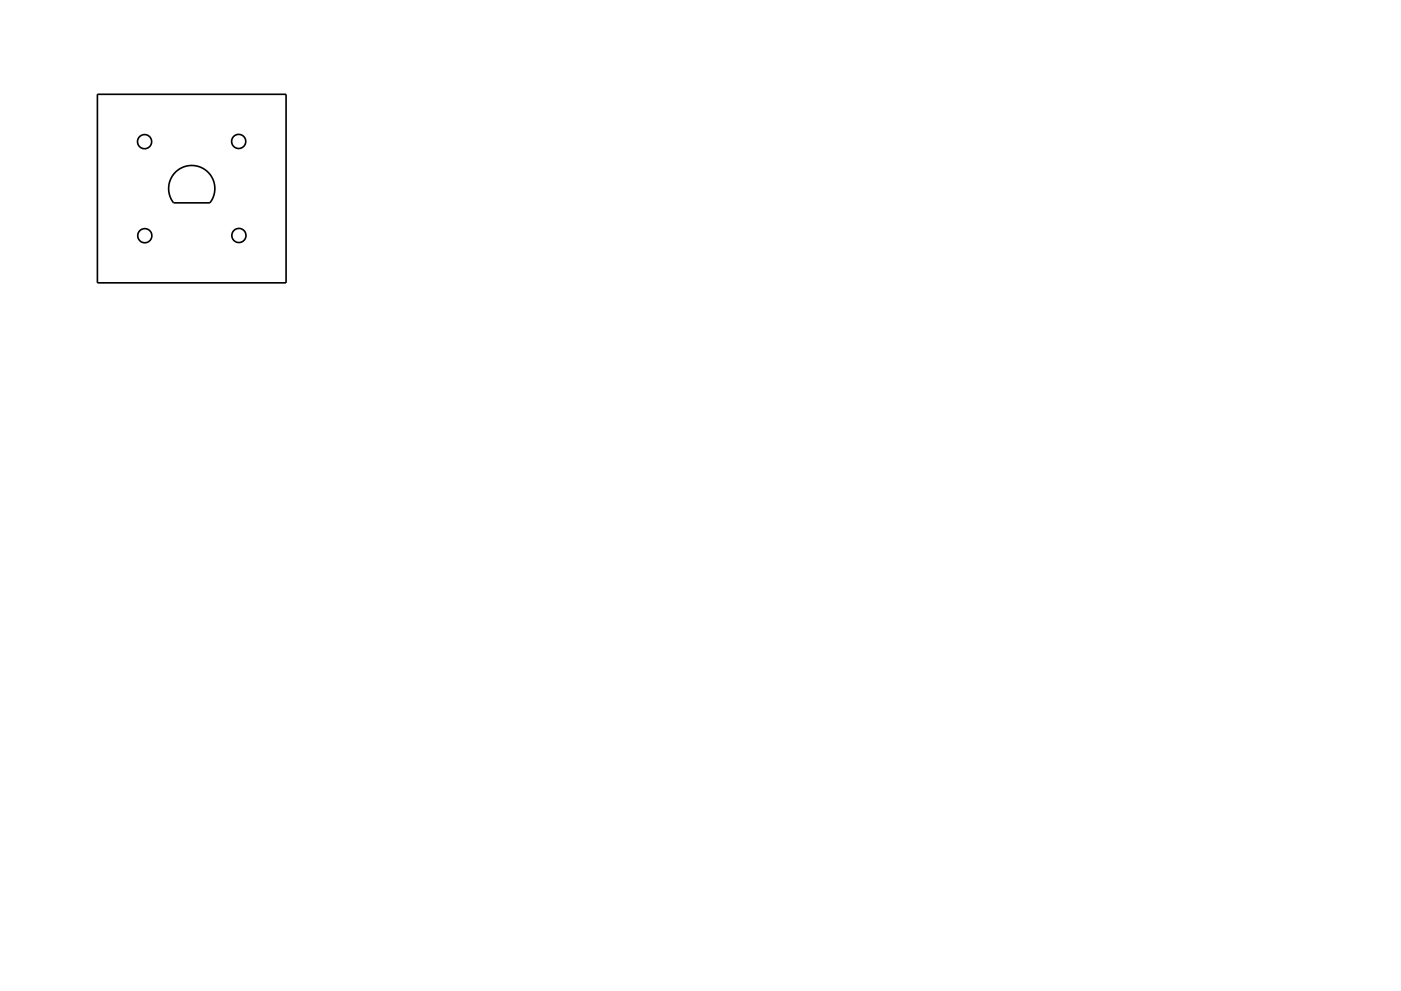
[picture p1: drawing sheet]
<svg xmlns="http://www.w3.org/2000/svg" width="297mm" height="210mm" viewBox="0 0 297 210" stroke-linecap="round" stroke-linejoin="round" font-family="sans-serif">
<g fill="none" stroke="#000" stroke-width=".35">
<path d="M20.7 20h40v40h-40zM37.2 36.5a4.9 4.9 0 0 1 6.7-.1 4.9 4.9 0 0 1 .6 6.6h-7.7a4.9 4.9 0 0 1 .4-6.5z"/>
<circle cx="30.7" cy="30.1" r="1.5"/>
<circle cx="50.6" cy="30" r="1.5"/>
<circle cx="30.7" cy="50" r="1.5"/>
<circle cx="50.7" cy="50" r="1.5"/>
</g>
</svg>
